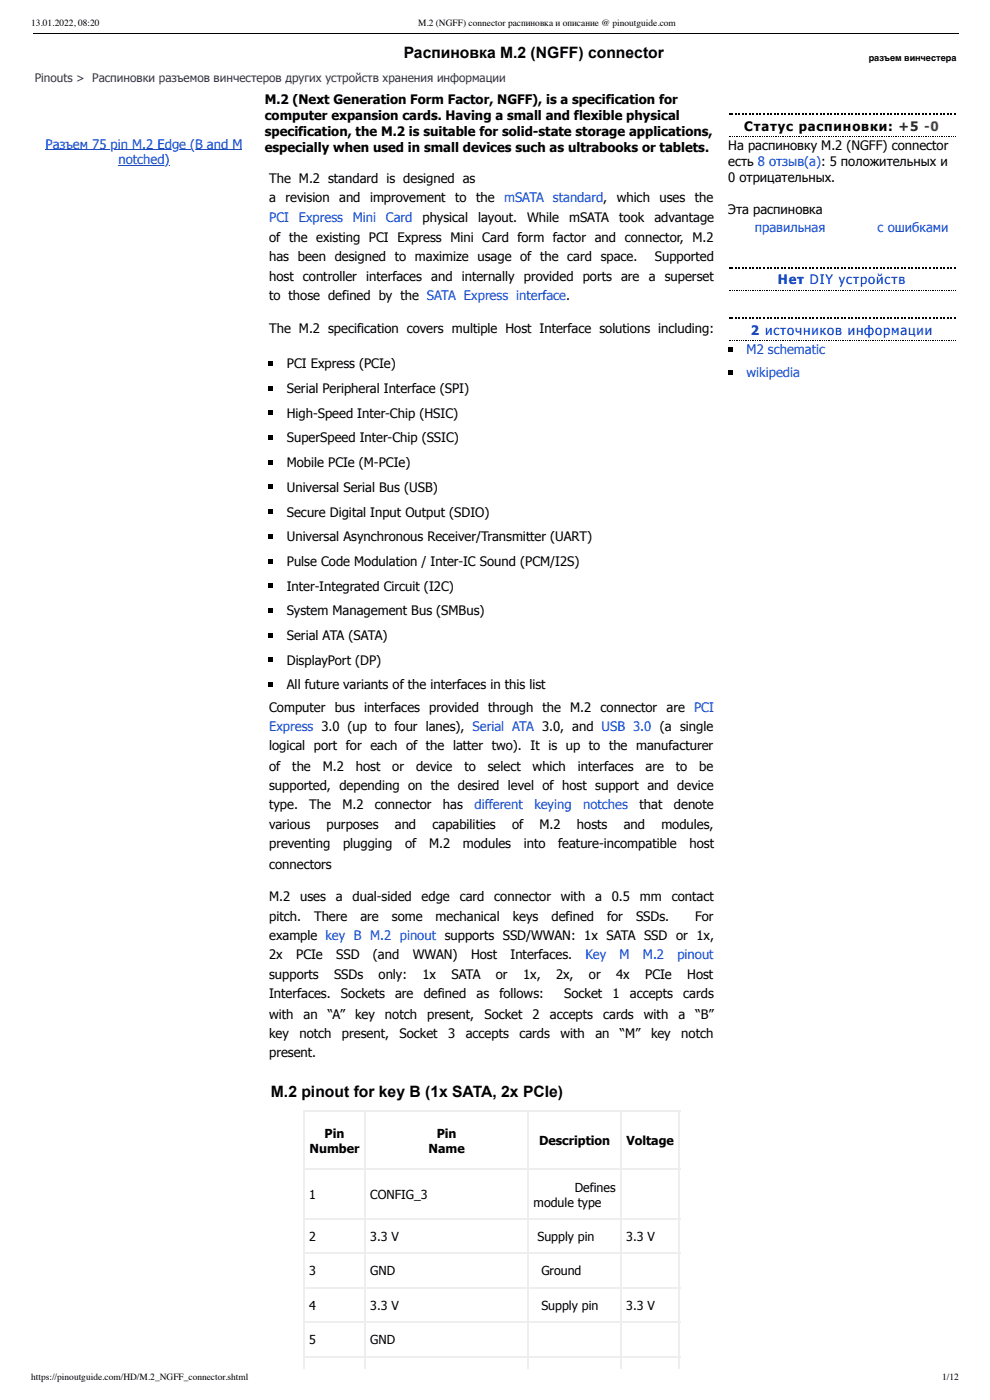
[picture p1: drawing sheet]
<svg xmlns="http://www.w3.org/2000/svg" width="297mm" height="420mm" viewBox="0 0 297 420" stroke-linecap="round" stroke-linejoin="round" font-family="sans-serif">
<defs><g id="words">
<g font-size="4.7">
<text x="121" y="17.3">Распиновка M.2 (NGFF) connector</text>
<text x="81.2" y="329">M.2 pinout for key B (1x SATA, 2x PCIe)</text>
</g>
<g font-size="3.9">
<text x="79.3" y="31.3">M.2 (Next Generation Form Factor, NGFF), is a specification for</text>
<text x="79.3" y="36.1">computer expansion cards. Having a small and flexible physical</text>
<text x="79.3" y="40.8">specification, the M.2 is suitable for solid-state storage applications,</text>
<text x="223" y="39.2">Статус распиновки: +5 -0</text>
<text x="79.3" y="45.6">especially when used in small devices such as ultrabooks or tablets.</text>
<text x="218.2" y="45.1">На распиновку M.2 (NGFF) connector</text>
<text x="218.2" y="49.8">есть 8 отзыв(а): 5 положительных и</text>
<text x="80.7" y="54.9">The M.2 standard is designed as</text>
<text x="218.2" y="54.6">0 отрицательных.</text>
<text x="80.7" y="60.7">a</text>
<text x="85.6" y="60.7">revision</text>
<text x="101.6" y="60.7">and</text>
<text x="110.9" y="60.7">improvement</text>
<text x="136.4" y="60.7">to</text>
<text x="142.7" y="60.7">the</text>
<text x="184.8" y="60.7">which</text>
<text x="197.6" y="60.7">uses</text>
<text x="208.2" y="60.7">the</text>
<text x="218.2" y="64.1">Эта распиновка</text>
<text x="126.6" y="66.5">physical</text>
<text x="143.3" y="66.5">layout.</text>
<text x="158" y="66.5">While</text>
<text x="170.6" y="66.5">mSATA</text>
<text x="185.6" y="66.5">took</text>
<text x="196.1" y="66.5">advantage</text>
<text x="80.7" y="72.6">of the existing PCI Express Mini Card form factor and connector, M.2</text>
<text x="80.7" y="78.4">has been designed to maximize usage of the card space.</text>
<text x="196.2" y="78.4">Supported</text>
<text x="80.7" y="84.2">host</text>
<text x="90.8" y="84.2">controller</text>
<text x="109.7" y="84.2">interfaces</text>
<text x="129.2" y="84.2">and</text>
<text x="138.4" y="84.2">internally</text>
<text x="157" y="84.2">provided</text>
<text x="174.6" y="84.2">ports</text>
<text x="186.1" y="84.2">are</text>
<text x="194.4" y="84.2">a</text>
<text x="199.2" y="84.2">superset</text>
<text x="80.7" y="90">to those defined by the SATA Express interface.</text>
<text x="80.7" y="99.8">The M.2 specification covers multiple Host Interface solutions including:</text>
<text x="85.9" y="110.4">PCI Express (PCIe)</text>
<text x="85.9" y="117.8">Serial Peripheral Interface (SPI)</text>
<text x="85.9" y="125.2">High-Speed Inter-Chip (HSIC)</text>
<text x="85.9" y="132.6">SuperSpeed Inter-Chip (SSIC)</text>
<text x="85.9" y="140.1">Mobile PCIe (M-PCIe)</text>
<text x="85.9" y="147.5">Universal Serial Bus (USB)</text>
<text x="85.9" y="154.9">Secure Digital Input Output (SDIO)</text>
<text x="85.9" y="162.3">Universal Asynchronous Receiver/Transmitter (UART)</text>
<text x="85.9" y="169.7">Pulse Code Modulation / Inter-IC Sound (PCM/I2S)</text>
<text x="85.9" y="177.1">Inter-Integrated Circuit (I2C)</text>
<text x="85.9" y="184.5">System Management Bus (SMBus)</text>
<text x="85.9" y="191.9">Serial ATA (SATA)</text>
<text x="85.9" y="199.3">DisplayPort (DP)</text>
<text x="85.9" y="206.7">All future variants of the interfaces in this list</text>
<text x="80.7" y="213.3">Computer</text>
<text x="100.3" y="213.3">bus</text>
<text x="109.2" y="213.3">interfaces</text>
<text x="128.6" y="213.3">provided</text>
<text x="146.3" y="213.3">through</text>
<text x="162.6" y="213.3">the</text>
<text x="170.9" y="213.3">M.2</text>
<text x="180" y="213.3">connector</text>
<text x="199.7" y="213.3">are</text>
<text x="80.7" y="225">logical port for each of the latter two). It is up to the manufacturer</text>
<text x="80.7" y="231.1">of</text>
<text x="87.6" y="231.1">the</text>
<text x="96.7" y="231.1">M.2</text>
<text x="106.6" y="231.1">host</text>
<text x="117.6" y="231.1">or</text>
<text x="124.7" y="231.1">device</text>
<text x="139.2" y="231.1">to</text>
<text x="146.2" y="231.1">select</text>
<text x="159.6" y="231.1">which</text>
<text x="173.2" y="231.1">interfaces</text>
<text x="193.5" y="231.1">are</text>
<text x="202.5" y="231.1">to</text>
<text x="209.5" y="231.1">be</text>
<text x="80.7" y="236.9">supported, depending on the desired level of host support and device</text>
<text x="80.7" y="242.7">type.</text>
<text x="92.7" y="242.7">The</text>
<text x="102.6" y="242.7">M.2</text>
<text x="112.3" y="242.7">connector</text>
<text x="132.7" y="242.7">has</text>
<text x="191.6" y="242.7">that</text>
<text x="202" y="242.7">denote</text>
<text x="80.7" y="248.5">various</text>
<text x="97.8" y="248.5">purposes</text>
<text x="118.3" y="248.5">and</text>
<text x="129.6" y="248.5">capabilities</text>
<text x="153.4" y="248.5">of</text>
<text x="161.7" y="248.5">M.2</text>
<text x="172.9" y="248.5">hosts</text>
<text x="186.9" y="248.5">and</text>
<text x="198.2" y="248.5">modules,</text>
<text x="80.7" y="254.4">preventing</text>
<text x="102.8" y="254.4">plugging</text>
<text x="121.4" y="254.4">of</text>
<text x="128.6" y="254.4">M.2</text>
<text x="138.7" y="254.4">modules</text>
<text x="157" y="254.4">into</text>
<text x="167.3" y="254.4">feature-incompatible</text>
<text x="206.6" y="254.4">host</text>
<text x="80.7" y="260.4">connectors</text>
<text x="80.7" y="270.2">M.2</text>
<text x="89.9" y="270.2">uses</text>
<text x="100.6" y="270.2">a</text>
<text x="105.6" y="270.2">dual-sided</text>
<text x="126.4" y="270.2">edge</text>
<text x="137.8" y="270.2">card</text>
<text x="148.1" y="270.2">connector</text>
<text x="168.1" y="270.2">with</text>
<text x="178.3" y="270.2">a</text>
<text x="183.4" y="270.2">0.5</text>
<text x="191.8" y="270.2">mm</text>
<text x="201.3" y="270.2">contact</text>
<text x="80.7" y="276">pitch.</text>
<text x="80.7" y="281.9">example key B M.2 pinout supports SSD/WWAN: 1x SATA SSD or 1x,</text>
<text x="94.1" y="276">There</text>
<text x="108" y="276">are</text>
<text x="117.4" y="276">some</text>
<text x="130.6" y="276">mechanical</text>
<text x="153.7" y="276">keys</text>
<text x="165.3" y="276">defined</text>
<text x="182" y="276">for</text>
<text x="190.6" y="276">SSDs.</text>
<text x="208.3" y="276">For</text>
<text x="80.7" y="287.7">2x</text>
<text x="88.8" y="287.7">PCIe</text>
<text x="100.8" y="287.7">SSD</text>
<text x="111.8" y="287.7">(and</text>
<text x="123.7" y="287.7">WWAN)</text>
<text x="141.1" y="287.7">Host</text>
<text x="153" y="287.7">Interfaces.</text>
<text x="80.7" y="293.5">supports</text>
<text x="100.1" y="293.5">SSDs</text>
<text x="113.5" y="293.5">only:</text>
<text x="126.6" y="293.5">1x</text>
<text x="135.3" y="293.5">SATA</text>
<text x="148.6" y="293.5">or</text>
<text x="156.8" y="293.5">1x,</text>
<text x="166.6" y="293.5">2x,</text>
<text x="176.5" y="293.5">or</text>
<text x="184.6" y="293.5">4x</text>
<text x="193.3" y="293.5">PCIe</text>
<text x="205.9" y="293.5">Host</text>
<text x="80.7" y="299.3">Interfaces.</text>
<text x="102.2" y="299.3">Sockets</text>
<text x="118.4" y="299.3">are</text>
<text x="127" y="299.3">defined</text>
<text x="142.8" y="299.3">as</text>
<text x="149.7" y="299.3">follows:</text>
<text x="169.1" y="299.3">Socket</text>
<text x="183.6" y="299.3">1</text>
<text x="188.8" y="299.3">accepts</text>
<text x="204.8" y="299.3">cards</text>
<text x="80.7" y="305.4">with</text>
<text x="91" y="305.4">an</text>
<text x="98.3" y="305.4">“A”</text>
<text x="106.4" y="305.4">key</text>
<text x="115.4" y="305.4">notch</text>
<text x="128" y="305.4">present,</text>
<text x="145.2" y="305.4">Socket</text>
<text x="159.6" y="305.4">2</text>
<text x="164.8" y="305.4">accepts</text>
<text x="180.8" y="305.4">cards</text>
<text x="193" y="305.4">with</text>
<text x="203.3" y="305.4">a</text>
<text x="208.4" y="305.4">“B”</text>
<text x="80.7" y="311.2">key</text>
<text x="89.7" y="311.2">notch</text>
<text x="102.5" y="311.2">present,</text>
<text x="119.7" y="311.2">Socket</text>
<text x="134.3" y="311.2">3</text>
<text x="139.6" y="311.2">accepts</text>
<text x="155.7" y="311.2">cards</text>
<text x="168" y="311.2">with</text>
<text x="178.4" y="311.2">an</text>
<text x="185.8" y="311.2">“M”</text>
<text x="195.1" y="311.2">key</text>
<text x="204.2" y="311.2">notch</text>
<text x="80.7" y="317.1">present.</text>
</g>
<g font-size="3.9" fill="#04e">
<text x="13.6" y="44.5">Разъем 75 pin M.2 Edge (B and M</text>
<text x="35.5" y="49.3">notched)</text>
<text x="151.1" y="60.7">mSATA standard,</text>
<text x="80.7" y="66.5">PCI</text>
<text x="89.6" y="66.5">Express</text>
<text x="105.7" y="66.5">Mini</text>
<text x="115.7" y="66.5">Card</text>
<text x="226.2" y="69.7">правильная</text>
<text x="263" y="69.7">с ошибками</text>
<text x="223.7" y="106.2">M2 schematic</text>
<text x="223.7" y="113.1">wikipedia</text>
<text x="208" y="213.3">PCI</text>
<text x="80.7" y="219.2">Express 3.0 (up to four lanes), Serial ATA 3.0, and USB 3.0 (a single</text>
<text x="142.2" y="242.7">different</text>
<text x="160.1" y="242.7">keying</text>
<text x="174.8" y="242.7">notches</text>
<text x="175.5" y="287.7">Key</text>
<text x="185.7" y="287.7">M</text>
<text x="192.7" y="287.7">M.2</text>
<text x="203" y="287.7">pinout</text>
</g>
<g font-size="3.9" fill="#00f">
<text x="233.1" y="85.3">Нет DIY устройств</text>
<text x="225" y="100.4">2 источников информации</text>
</g>
<g font-size="3.7">
<text x="97.3" y="341.1">Pin</text>
<text x="130.9" y="341.1">Pin</text>
<text x="92.8" y="345.6">Number</text>
<text x="128.4" y="345.6">Name</text>
<text x="161.5" y="343.3">Description</text>
<text x="187.7" y="343.3">Voltage</text>
<text x="92.7" y="359.4">1</text>
<text x="111" y="359.4">CONFIG_3</text>
<text x="172.3" y="357.3">Defines</text>
<text x="159.9" y="361.8">module type</text>
<text x="92.7" y="372.1">2</text>
<text x="111" y="372.1">3.3 V</text>
<text x="161.1" y="372.1">Supply pin</text>
<text x="187.7" y="372.1">3.3 V</text>
<text x="92.7" y="382.4">3</text>
<text x="111" y="382.4">GND</text>
<text x="162.2" y="382.4">Ground</text>
<text x="92.7" y="392.7">4</text>
<text x="111" y="392.7">3.3 V</text>
<text x="162.2" y="392.7">Supply pin</text>
<text x="187.7" y="392.7">3.3 V</text>
<text x="92.7" y="403">5</text>
<text x="111" y="403">GND</text>
</g>
<text font-size="3.5" fill="#273355" x="10.4" y="24.7">Pinouts &gt; Распиновки разъемов винчестеров других устройств хранения информации</text>
<g font-size="2.8">
<text x="9.3" y="7.8">13.01.2022, 08:20</text>
<text x="125.3" y="7.8">M.2 (NGFF) connector распиновка и описание @ pinoutguide.com</text>
<text x="9.3" y="413.8">https://pinoutguide.com/HD/M.2_NGFF_connector.shtml</text>
<text x="282.3" y="413.8">1/12</text>
</g>
<text font-size="2.7" x="260.3" y="18.3">разъем винчестера</text>
</g></defs>
<path d="M9.9 10h277.3" fill="none" stroke="#000" stroke-width=".3"/>
<path d="M9.9 20.7h277.3v5.3h-277.3z" fill="#fff"/>
<path d="M13.6 44.9h59.1M35.5 49.7h15.3" fill="none" stroke="#04e" stroke-width=".3"/>
<g fill="#fff">
<path d="M90.8 332.9h113v77.3h-113z"/>
<path d="M91.1 333.2h18.3v17.5h-18.3z"/>
<path d="M109.4 333.2h48.9v17.5h-48.9z"/>
<path d="M158.3 333.2h27.8v17.5h-27.8z"/>
<path d="M186.1 333.2h17.5v17.5h-17.5z"/>
</g>
<g fill="#eee">
<path d="M203.3 406.5h.5v3.7h-.5z"/>
<path d="M185.8 406.5h.6v3.7h-.6z"/>
<path d="M158 406.5h.6v3.7h-.6z"/>
<path d="M90.8 406.5h.6v3.7h-.6z"/>
<path d="M109.1 406.5h.5v3.7h-.5z"/>
<path d="M185.8 406.5h18v.5h-18z"/>
<path d="M203.3 396.2h.5v10.8h-.5z"/>
<path d="M158 406.5h28.4v.5h-28.4z"/>
<path d="M185.8 396.2h.6v10.8h-.6z"/>
<path d="M109.1 406.5h49.5v.5h-49.5z"/>
<path d="M158 396.2h.6v10.8h-.6z"/>
<path d="M90.8 406.5h18.8v.5h-18.8z"/>
<path d="M90.8 396.2h.6v10.8h-.6z"/>
<path d="M109.1 396.2h.5v10.8h-.5z"/>
<path d="M185.8 396.2h18v.5h-18z"/>
<path d="M203.3 385.9h.5v10.8h-.5z"/>
<path d="M158 396.2h28.4v.5h-28.4z"/>
<path d="M185.8 385.9h.6v10.8h-.6z"/>
<path d="M109.1 396.2h49.5v.5h-49.5z"/>
<path d="M158 385.9h.6v10.8h-.6z"/>
<path d="M90.8 396.2h18.8v.5h-18.8z"/>
<path d="M90.8 385.9h.6v10.8h-.6z"/>
<path d="M109.1 385.9h.5v10.8h-.5z"/>
<path d="M185.8 385.9h18v.5h-18z"/>
<path d="M203.3 375.5h.5v10.9h-.5z"/>
<path d="M158 385.9h28.4v.5h-28.4z"/>
<path d="M185.8 375.5h.6v10.9h-.6z"/>
<path d="M109.1 385.9h49.5v.5h-49.5z"/>
<path d="M158 375.5h.6v10.9h-.6z"/>
<path d="M90.8 385.9h18.8v.5h-18.8z"/>
<path d="M90.8 375.5h.6v10.9h-.6z"/>
<path d="M109.1 375.5h.5v10.9h-.5z"/>
<path d="M185.8 375.5h18v.6h-18z"/>
<path d="M203.3 365.2h.5v10.9h-.5z"/>
<path d="M158 375.5h28.4v.6h-28.4z"/>
<path d="M185.8 365.2h.6v10.9h-.6z"/>
<path d="M109.1 375.5h49.5v.6h-49.5z"/>
<path d="M158 365.2h.6v10.9h-.6z"/>
<path d="M90.8 375.5h18.8v.6h-18.8z"/>
<path d="M90.8 365.2h.6v10.9h-.6z"/>
<path d="M109.1 365.2h.5v10.9h-.5z"/>
<path d="M185.8 365.2h18v.5h-18z"/>
<path d="M203.3 350.4h.5v15.3h-.5z"/>
<path d="M158 365.2h28.4v.5h-28.4z"/>
<path d="M185.8 350.4h.6v15.3h-.6z"/>
<path d="M109.1 365.2h49.5v.5h-49.5z"/>
<path d="M158 350.4h.6v15.3h-.6z"/>
<path d="M90.8 365.2h18.8v.5h-18.8z"/>
<path d="M90.8 350.4h.6v15.3h-.6z"/>
<path d="M109.1 350.4h.5v15.3h-.5z"/>
<path d="M185.8 332.9h18v.6h-18z"/>
<path d="M185.8 350.4h18v.5h-18z"/>
<path d="M203.3 332.9h.5v18h-.5z"/>
<path d="M158 332.9h28.4v.6h-28.4z"/>
<path d="M158 350.4h28.4v.5h-28.4z"/>
<path d="M185.8 332.9h.6v18h-.6z"/>
<path d="M109.1 332.9h49.5v.6h-49.5z"/>
<path d="M109.1 350.4h49.5v.5h-49.5z"/>
<path d="M158 332.9h.6v18h-.6z"/>
<path d="M90.8 332.9h18.8v.6h-18.8z"/>
<path d="M90.8 350.4h18.8v.5h-18.8z"/>
<path d="M90.8 332.9h.6v18h-.6z"/>
<path d="M109.1 332.9h.5v18h-.5z"/>
</g>
<g fill="#000">
<path d="M80.3 108.3h1.3v1.3h-1.3zM80.3 115.7h1.3v1.3h-1.3zM80.3 123.1h1.3v1.3h-1.3zM80.3 130.5h1.3v1.4h-1.3zM80.3 137.9h1.3v1.4h-1.3zM80.3 145.3h1.3v1.4h-1.3zM80.3 152.8h1.3v1.3h-1.3zM80.3 160.2h1.3v1.3h-1.3zM80.3 167.6h1.3v1.3h-1.3zM80.3 175h1.3v1.3h-1.3zM80.3 182.4h1.3v1.3h-1.3zM80.3 189.8h1.3v1.3h-1.3z"/>
<path d="M80.3 197.2h1.3v1.3h-1.3zM80.3 204.6h1.3v1.3h-1.3z"/>
</g>
<path d="M218.4 34h68v7.1h-68z" fill="#fff"/>
<g fill="#000">
<path d="M218.4 34h.5v.5h-.5zM219.2 34h.5v.5h-.5zM220.2 34h.6v.5h-.6zM221.3 34h.5v.5h-.5zM222.3 34h.6v.5h-.6zM223.4 34h.5v.5h-.5zM224.5 34h.5v.5h-.5zM225.5 34h.5v.5h-.5zM226.6 34h.5v.5h-.5zM227.6 34h.6v.5h-.6zM228.7 34h.5v.5h-.5zM229.7 34h.6v.5h-.6z"/>
<path d="M230.8 34h.5v.5h-.5zM231.9 34h.5v.5h-.5zM232.9 34h.6v.5h-.6zM234 34h.5v.5h-.5zM235 34h.6v.5h-.6zM236.1 34h.5v.5h-.5zM237.2 34h.5v.5h-.5zM238.2 34h.5v.5h-.5zM239.3 34h.5v.5h-.5zM240.3 34h.6v.5h-.6zM241.4 34h.5v.5h-.5zM242.4 34h.6v.5h-.6z"/>
<path d="M243.5 34h.5v.5h-.5zM244.6 34h.5v.5h-.5zM245.6 34h.6v.5h-.6zM246.7 34h.5v.5h-.5zM247.7 34h.6v.5h-.6zM248.8 34h.5v.5h-.5zM249.9 34h.5v.5h-.5zM250.9 34h.5v.5h-.5zM252 34h.5v.5h-.5zM253 34h.6v.5h-.6zM254.1 34h.5v.5h-.5zM255.1 34h.6v.5h-.6z"/>
<path d="M256.2 34h.5v.5h-.5zM257.3 34h.5v.5h-.5zM258.3 34h.6v.5h-.6zM259.4 34h.5v.5h-.5zM260.4 34h.6v.5h-.6zM261.5 34h.5v.5h-.5zM262.6 34h.5v.5h-.5zM263.6 34h.5v.5h-.5zM264.7 34h.5v.5h-.5zM265.7 34h.6v.5h-.6zM266.8 34h.5v.5h-.5zM267.8 34h.6v.5h-.6z"/>
<path d="M268.9 34h.5v.5h-.5zM270 34h.5v.5h-.5zM271 34h.6v.5h-.6zM272.1 34h.5v.5h-.5zM273.1 34h.6v.5h-.6zM274.2 34h.5v.5h-.5zM275.3 34h.5v.5h-.5zM276.3 34h.5v.5h-.5zM277.4 34h.5v.5h-.5zM278.4 34h.6v.5h-.6zM279.5 34h.5v.5h-.5zM280.5 34h.6v.5h-.6z"/>
<path d="M281.6 34h.5v.5h-.5zM282.7 34h.5v.5h-.5zM283.7 34h.6v.5h-.6zM284.8 34h.5v.5h-.5zM285.8 34h.6v.5h-.6zM218.4 40.8h.2v.3h-.2zM218.9 40.8h.3v.3h-.3zM219.4 40.8h.3v.3h-.3zM220 40.8h.2v.3h-.2zM220.5 40.8h.3v.3h-.3zM221 40.8h.3v.3h-.3zM221.5 40.8h.3v.3h-.3z"/>
<path d="M222.1 40.8h.2v.3h-.2zM222.6 40.8h.3v.3h-.3zM223.1 40.8h.3v.3h-.3zM223.7 40.8h.2v.3h-.2zM224.2 40.8h.3v.3h-.3zM224.7 40.8h.3v.3h-.3zM225.2 40.8h.3v.3h-.3zM225.8 40.8h.2v.3h-.2zM226.3 40.8h.3v.3h-.3zM226.8 40.8h.3v.3h-.3zM227.4 40.8h.2v.3h-.2zM227.9 40.8h.3v.3h-.3z"/>
<path d="M228.4 40.8h.3v.3h-.3zM229 40.8h.2v.3h-.2zM229.5 40.8h.2v.3h-.2zM230 40.8h.3v.3h-.3zM230.5 40.8h.3v.3h-.3zM231.1 40.8h.2v.3h-.2zM231.6 40.8h.3v.3h-.3zM232.1 40.8h.3v.3h-.3zM232.7 40.8h.2v.3h-.2zM233.2 40.8h.3v.3h-.3zM233.7 40.8h.3v.3h-.3zM234.2 40.8h.3v.3h-.3z"/>
<path d="M234.8 40.8h.2v.3h-.2zM235.3 40.8h.3v.3h-.3zM235.8 40.8h.3v.3h-.3zM236.4 40.8h.2v.3h-.2zM236.9 40.8h.3v.3h-.3zM237.4 40.8h.3v.3h-.3zM237.9 40.8h.3v.3h-.3zM238.5 40.8h.2v.3h-.2zM239 40.8h.3v.3h-.3zM239.5 40.8h.3v.3h-.3zM240.1 40.8h.2v.3h-.2zM240.6 40.8h.3v.3h-.3z"/>
<path d="M241.1 40.8h.3v.3h-.3zM241.7 40.8h.2v.3h-.2zM242.2 40.8h.2v.3h-.2zM242.7 40.8h.3v.3h-.3zM243.2 40.8h.3v.3h-.3zM243.8 40.8h.2v.3h-.2zM244.3 40.8h.3v.3h-.3zM244.8 40.8h.3v.3h-.3zM245.4 40.8h.2v.3h-.2zM245.9 40.8h.3v.3h-.3zM246.4 40.8h.3v.3h-.3zM246.9 40.8h.3v.3h-.3z"/>
<path d="M247.5 40.8h.2v.3h-.2zM248 40.8h.3v.3h-.3zM248.5 40.8h.3v.3h-.3zM249.1 40.8h.2v.3h-.2zM249.6 40.8h.3v.3h-.3zM250.1 40.8h.3v.3h-.3zM250.6 40.8h.3v.3h-.3zM251.2 40.8h.2v.3h-.2zM251.7 40.8h.3v.3h-.3zM252.2 40.8h.3v.3h-.3zM252.8 40.8h.2v.3h-.2zM253.3 40.8h.3v.3h-.3z"/>
<path d="M253.8 40.8h.3v.3h-.3zM254.4 40.8h.2v.3h-.2zM254.9 40.8h.2v.3h-.2zM255.4 40.8h.3v.3h-.3zM255.9 40.8h.3v.3h-.3zM256.5 40.8h.2v.3h-.2zM257 40.8h.3v.3h-.3zM257.5 40.8h.3v.3h-.3zM258.1 40.8h.2v.3h-.2zM258.6 40.8h.3v.3h-.3zM259.1 40.8h.3v.3h-.3zM259.6 40.8h.3v.3h-.3z"/>
<path d="M260.2 40.8h.2v.3h-.2zM260.7 40.8h.3v.3h-.3zM261.2 40.8h.3v.3h-.3zM261.8 40.8h.2v.3h-.2zM262.3 40.8h.3v.3h-.3zM262.8 40.8h.3v.3h-.3zM263.3 40.8h.3v.3h-.3zM263.9 40.8h.2v.3h-.2zM264.4 40.8h.3v.3h-.3zM264.9 40.8h.3v.3h-.3zM265.5 40.8h.2v.3h-.2zM266 40.8h.3v.3h-.3z"/>
<path d="M266.5 40.8h.3v.3h-.3zM267.1 40.8h.2v.3h-.2zM267.6 40.8h.2v.3h-.2zM268.1 40.8h.3v.3h-.3zM268.6 40.8h.3v.3h-.3zM269.2 40.8h.2v.3h-.2zM269.7 40.8h.3v.3h-.3zM270.2 40.8h.3v.3h-.3zM270.8 40.8h.2v.3h-.2zM271.3 40.8h.3v.3h-.3zM271.8 40.8h.3v.3h-.3zM272.3 40.8h.3v.3h-.3z"/>
<path d="M272.9 40.8h.2v.3h-.2zM273.4 40.8h.3v.3h-.3zM273.9 40.8h.3v.3h-.3zM274.5 40.8h.2v.3h-.2zM275 40.8h.3v.3h-.3zM275.5 40.8h.3v.3h-.3zM276 40.8h.3v.3h-.3zM276.6 40.8h.2v.3h-.2zM277.1 40.8h.3v.3h-.3zM277.6 40.8h.3v.3h-.3zM278.2 40.8h.2v.3h-.2zM278.7 40.8h.3v.3h-.3z"/>
<path d="M279.2 40.8h.3v.3h-.3zM279.8 40.8h.2v.3h-.2zM280.3 40.8h.2v.3h-.2zM280.8 40.8h.3v.3h-.3zM281.3 40.8h.3v.3h-.3zM281.9 40.8h.2v.3h-.2zM282.4 40.8h.3v.3h-.3zM282.9 40.8h.3v.3h-.3zM283.5 40.8h.2v.3h-.2zM284 40.8h.3v.3h-.3zM284.5 40.8h.3v.3h-.3zM285 40.8h.3v.3h-.3z"/>
<path d="M285.6 40.8h.2v.3h-.2zM286.1 40.8h.3v.3h-.3z"/>
</g>
<g fill="#fff">
<path d="M218.4 64.9h66.4v7.2h-66.4z"/>
<path d="M218.4 80h68v7.1h-68z"/>
</g>
<g fill="#000">
<path d="M218.4 80h.5v.5h-.5zM219.2 80h.5v.5h-.5zM220.2 80h.6v.5h-.6zM221.3 80h.5v.5h-.5zM222.3 80h.6v.5h-.6zM223.4 80h.5v.5h-.5zM224.5 80h.5v.5h-.5zM225.5 80h.5v.5h-.5zM226.6 80h.5v.5h-.5zM227.6 80h.6v.5h-.6zM228.7 80h.5v.5h-.5zM229.7 80h.6v.5h-.6z"/>
<path d="M230.8 80h.5v.5h-.5zM231.9 80h.5v.5h-.5zM232.9 80h.6v.5h-.6zM234 80h.5v.5h-.5zM235 80h.6v.5h-.6zM236.1 80h.5v.5h-.5zM237.2 80h.5v.5h-.5zM238.2 80h.5v.5h-.5zM239.3 80h.5v.5h-.5zM240.3 80h.6v.5h-.6zM241.4 80h.5v.5h-.5zM242.4 80h.6v.5h-.6z"/>
<path d="M243.5 80h.5v.5h-.5zM244.6 80h.5v.5h-.5zM245.6 80h.6v.5h-.6zM246.7 80h.5v.5h-.5zM247.7 80h.6v.5h-.6zM248.8 80h.5v.5h-.5zM249.9 80h.5v.5h-.5zM250.9 80h.5v.5h-.5zM252 80h.5v.5h-.5zM253 80h.6v.5h-.6zM254.1 80h.5v.5h-.5zM255.1 80h.6v.5h-.6z"/>
<path d="M256.2 80h.5v.5h-.5zM257.3 80h.5v.5h-.5zM258.3 80h.6v.5h-.6zM259.4 80h.5v.5h-.5zM260.4 80h.6v.5h-.6zM261.5 80h.5v.5h-.5zM262.6 80h.5v.5h-.5zM263.6 80h.5v.5h-.5zM264.7 80h.5v.5h-.5zM265.7 80h.6v.5h-.6zM266.8 80h.5v.5h-.5zM267.8 80h.6v.5h-.6z"/>
<path d="M268.9 80h.5v.5h-.5zM270 80h.5v.5h-.5zM271 80h.6v.5h-.6zM272.1 80h.5v.5h-.5zM273.1 80h.6v.5h-.6zM274.2 80h.5v.5h-.5zM275.3 80h.5v.5h-.5zM276.3 80h.5v.5h-.5zM277.4 80h.5v.5h-.5zM278.4 80h.6v.5h-.6zM279.5 80h.5v.5h-.5zM280.5 80h.6v.5h-.6z"/>
<path d="M281.6 80h.5v.5h-.5zM282.7 80h.5v.5h-.5zM283.7 80h.6v.5h-.6zM284.8 80h.5v.5h-.5zM285.8 80h.6v.5h-.6zM218.4 86.9h.2v.2h-.2zM218.9 86.9h.3v.2h-.3zM219.4 86.9h.3v.2h-.3zM220 86.9h.2v.2h-.2zM220.5 86.9h.3v.2h-.3zM221 86.9h.3v.2h-.3zM221.5 86.9h.3v.2h-.3z"/>
<path d="M222.1 86.9h.2v.2h-.2zM222.6 86.9h.3v.2h-.3zM223.1 86.9h.3v.2h-.3zM223.7 86.9h.2v.2h-.2zM224.2 86.9h.3v.2h-.3zM224.7 86.9h.3v.2h-.3zM225.2 86.9h.3v.2h-.3zM225.8 86.9h.2v.2h-.2zM226.3 86.9h.3v.2h-.3zM226.8 86.9h.3v.2h-.3zM227.4 86.9h.2v.2h-.2zM227.9 86.9h.3v.2h-.3z"/>
<path d="M228.4 86.9h.3v.2h-.3zM229 86.9h.2v.2h-.2zM229.5 86.9h.2v.2h-.2zM230 86.9h.3v.2h-.3zM230.5 86.9h.3v.2h-.3zM231.1 86.9h.2v.2h-.2zM231.6 86.9h.3v.2h-.3zM232.1 86.9h.3v.2h-.3zM232.7 86.9h.2v.2h-.2zM233.2 86.9h.3v.2h-.3zM233.7 86.9h.3v.2h-.3zM234.2 86.9h.3v.2h-.3z"/>
<path d="M234.8 86.9h.2v.2h-.2zM235.3 86.9h.3v.2h-.3zM235.8 86.9h.3v.2h-.3zM236.4 86.9h.2v.2h-.2zM236.9 86.9h.3v.2h-.3zM237.4 86.9h.3v.2h-.3zM237.9 86.9h.3v.2h-.3zM238.5 86.9h.2v.2h-.2zM239 86.9h.3v.2h-.3zM239.5 86.9h.3v.2h-.3zM240.1 86.9h.2v.2h-.2zM240.6 86.9h.3v.2h-.3z"/>
<path d="M241.1 86.9h.3v.2h-.3zM241.7 86.9h.2v.2h-.2zM242.2 86.9h.2v.2h-.2zM242.7 86.9h.3v.2h-.3zM243.2 86.9h.3v.2h-.3zM243.8 86.9h.2v.2h-.2zM244.3 86.9h.3v.2h-.3zM244.8 86.9h.3v.2h-.3zM245.4 86.9h.2v.2h-.2zM245.9 86.9h.3v.2h-.3zM246.4 86.9h.3v.2h-.3zM246.9 86.9h.3v.2h-.3z"/>
<path d="M247.5 86.9h.2v.2h-.2zM248 86.9h.3v.2h-.3zM248.5 86.9h.3v.2h-.3zM249.1 86.9h.2v.2h-.2zM249.6 86.9h.3v.2h-.3zM250.1 86.9h.3v.2h-.3zM250.6 86.9h.3v.2h-.3zM251.2 86.9h.2v.2h-.2zM251.7 86.9h.3v.2h-.3zM252.2 86.9h.3v.2h-.3zM252.8 86.9h.2v.2h-.2zM253.3 86.9h.3v.2h-.3z"/>
<path d="M253.8 86.9h.3v.2h-.3zM254.4 86.9h.2v.2h-.2zM254.9 86.9h.2v.2h-.2zM255.4 86.9h.3v.2h-.3zM255.9 86.9h.3v.2h-.3zM256.5 86.9h.2v.2h-.2zM257 86.9h.3v.2h-.3zM257.5 86.9h.3v.2h-.3zM258.1 86.9h.2v.2h-.2zM258.6 86.9h.3v.2h-.3zM259.1 86.9h.3v.2h-.3zM259.6 86.9h.3v.2h-.3z"/>
<path d="M260.2 86.9h.2v.2h-.2zM260.7 86.9h.3v.2h-.3zM261.2 86.9h.3v.2h-.3zM261.8 86.9h.2v.2h-.2zM262.3 86.9h.3v.2h-.3zM262.8 86.9h.3v.2h-.3zM263.3 86.9h.3v.2h-.3zM263.9 86.9h.2v.2h-.2zM264.4 86.9h.3v.2h-.3zM264.9 86.9h.3v.2h-.3zM265.5 86.9h.2v.2h-.2zM266 86.9h.3v.2h-.3z"/>
<path d="M266.5 86.9h.3v.2h-.3zM267.1 86.9h.2v.2h-.2zM267.6 86.9h.2v.2h-.2zM268.1 86.9h.3v.2h-.3zM268.6 86.9h.3v.2h-.3zM269.2 86.9h.2v.2h-.2zM269.7 86.9h.3v.2h-.3zM270.2 86.9h.3v.2h-.3zM270.8 86.9h.2v.2h-.2zM271.3 86.9h.3v.2h-.3zM271.8 86.9h.3v.2h-.3zM272.3 86.9h.3v.2h-.3z"/>
<path d="M272.9 86.9h.2v.2h-.2zM273.4 86.9h.3v.2h-.3zM273.9 86.9h.3v.2h-.3zM274.5 86.9h.2v.2h-.2zM275 86.9h.3v.2h-.3zM275.5 86.9h.3v.2h-.3zM276 86.9h.3v.2h-.3zM276.6 86.9h.2v.2h-.2zM277.1 86.9h.3v.2h-.3zM277.6 86.9h.3v.2h-.3zM278.2 86.9h.2v.2h-.2zM278.7 86.9h.3v.2h-.3z"/>
<path d="M279.2 86.9h.3v.2h-.3zM279.8 86.9h.2v.2h-.2zM280.3 86.9h.2v.2h-.2zM280.8 86.9h.3v.2h-.3zM281.3 86.9h.3v.2h-.3zM281.9 86.9h.2v.2h-.2zM282.4 86.9h.3v.2h-.3zM282.9 86.9h.3v.2h-.3zM283.5 86.9h.2v.2h-.2zM284 86.9h.3v.2h-.3zM284.5 86.9h.3v.2h-.3zM285 86.9h.3v.2h-.3z"/>
<path d="M285.6 86.9h.2v.2h-.2zM286.1 86.9h.3v.2h-.3z"/>
</g>
<path d="M218.4 95.1h68v7.1h-68z" fill="#fff"/>
<g fill="#000">
<path d="M218.4 95.1h.5v.5h-.5zM219.2 95.1h.5v.5h-.5zM220.2 95.1h.6v.5h-.6zM221.3 95.1h.5v.5h-.5zM222.3 95.1h.6v.5h-.6zM223.4 95.1h.5v.5h-.5zM224.5 95.1h.5v.5h-.5zM225.5 95.1h.5v.5h-.5zM226.6 95.1h.5v.5h-.5zM227.6 95.1h.6v.5h-.6zM228.7 95.1h.5v.5h-.5zM229.7 95.1h.6v.5h-.6z"/>
<path d="M230.8 95.1h.5v.5h-.5zM231.9 95.1h.5v.5h-.5zM232.9 95.1h.6v.5h-.6zM234 95.1h.5v.5h-.5zM235 95.1h.6v.5h-.6zM236.1 95.1h.5v.5h-.5zM237.2 95.1h.5v.5h-.5zM238.2 95.1h.5v.5h-.5zM239.3 95.1h.5v.5h-.5zM240.3 95.1h.6v.5h-.6zM241.4 95.1h.5v.5h-.5zM242.4 95.1h.6v.5h-.6z"/>
<path d="M243.5 95.1h.5v.5h-.5zM244.6 95.1h.5v.5h-.5zM245.6 95.1h.6v.5h-.6zM246.7 95.1h.5v.5h-.5zM247.7 95.1h.6v.5h-.6zM248.8 95.1h.5v.5h-.5zM249.9 95.1h.5v.5h-.5zM250.9 95.1h.5v.5h-.5zM252 95.1h.5v.5h-.5zM253 95.1h.6v.5h-.6zM254.1 95.1h.5v.5h-.5zM255.1 95.1h.6v.5h-.6z"/>
<path d="M256.2 95.1h.5v.5h-.5zM257.3 95.1h.5v.5h-.5zM258.3 95.1h.6v.5h-.6zM259.4 95.1h.5v.5h-.5zM260.4 95.1h.6v.5h-.6zM261.5 95.1h.5v.5h-.5zM262.6 95.1h.5v.5h-.5zM263.6 95.1h.5v.5h-.5zM264.7 95.1h.5v.5h-.5zM265.7 95.1h.6v.5h-.6zM266.8 95.1h.5v.5h-.5zM267.8 95.1h.6v.5h-.6z"/>
<path d="M268.9 95.1h.5v.5h-.5zM270 95.1h.5v.5h-.5zM271 95.1h.6v.5h-.6zM272.1 95.1h.5v.5h-.5zM273.1 95.1h.6v.5h-.6zM274.2 95.1h.5v.5h-.5zM275.3 95.1h.5v.5h-.5zM276.3 95.1h.5v.5h-.5zM277.4 95.1h.5v.5h-.5zM278.4 95.1h.6v.5h-.6zM279.5 95.1h.5v.5h-.5zM280.5 95.1h.6v.5h-.6z"/>
<path d="M281.6 95.1h.5v.5h-.5zM282.7 95.1h.5v.5h-.5zM283.7 95.1h.6v.5h-.6zM284.8 95.1h.5v.5h-.5zM285.8 95.1h.6v.5h-.6zM218.4 102h.2v.2h-.2zM218.9 102h.3v.2h-.3zM219.4 102h.3v.2h-.3zM220 102h.2v.2h-.2zM220.5 102h.3v.2h-.3zM221 102h.3v.2h-.3zM221.5 102h.3v.2h-.3z"/>
<path d="M222.1 102h.2v.2h-.2zM222.6 102h.3v.2h-.3zM223.1 102h.3v.2h-.3zM223.7 102h.2v.2h-.2zM224.2 102h.3v.2h-.3zM224.7 102h.3v.2h-.3zM225.2 102h.3v.2h-.3zM225.8 102h.2v.2h-.2zM226.3 102h.3v.2h-.3zM226.8 102h.3v.2h-.3zM227.4 102h.2v.2h-.2zM227.9 102h.3v.2h-.3z"/>
<path d="M228.4 102h.3v.2h-.3zM229 102h.2v.2h-.2zM229.5 102h.2v.2h-.2zM230 102h.3v.2h-.3zM230.5 102h.3v.2h-.3zM231.1 102h.2v.2h-.2zM231.6 102h.3v.2h-.3zM232.1 102h.3v.2h-.3zM232.7 102h.2v.2h-.2zM233.2 102h.3v.2h-.3zM233.7 102h.3v.2h-.3zM234.2 102h.3v.2h-.3z"/>
<path d="M234.8 102h.2v.2h-.2zM235.3 102h.3v.2h-.3zM235.8 102h.3v.2h-.3zM236.4 102h.2v.2h-.2zM236.9 102h.3v.2h-.3zM237.4 102h.3v.2h-.3zM237.9 102h.3v.2h-.3zM238.5 102h.2v.2h-.2zM239 102h.3v.2h-.3zM239.5 102h.3v.2h-.3zM240.1 102h.2v.2h-.2zM240.6 102h.3v.2h-.3z"/>
<path d="M241.1 102h.3v.2h-.3zM241.7 102h.2v.2h-.2zM242.2 102h.2v.2h-.2zM242.7 102h.3v.2h-.3zM243.2 102h.3v.2h-.3zM243.8 102h.2v.2h-.2zM244.3 102h.3v.2h-.3zM244.8 102h.3v.2h-.3zM245.4 102h.2v.2h-.2zM245.9 102h.3v.2h-.3zM246.4 102h.3v.2h-.3zM246.9 102h.3v.2h-.3z"/>
<path d="M247.5 102h.2v.2h-.2zM248 102h.3v.2h-.3zM248.5 102h.3v.2h-.3zM249.1 102h.2v.2h-.2zM249.6 102h.3v.2h-.3zM250.1 102h.3v.2h-.3zM250.6 102h.3v.2h-.3zM251.2 102h.2v.2h-.2zM251.7 102h.3v.2h-.3zM252.2 102h.3v.2h-.3zM252.8 102h.2v.2h-.2zM253.3 102h.3v.2h-.3z"/>
<path d="M253.8 102h.3v.2h-.3zM254.4 102h.2v.2h-.2zM254.9 102h.2v.2h-.2zM255.4 102h.3v.2h-.3zM255.9 102h.3v.2h-.3zM256.5 102h.2v.2h-.2zM257 102h.3v.2h-.3zM257.5 102h.3v.2h-.3zM258.1 102h.2v.2h-.2zM258.6 102h.3v.2h-.3zM259.1 102h.3v.2h-.3zM259.6 102h.3v.2h-.3z"/>
<path d="M260.2 102h.2v.2h-.2zM260.7 102h.3v.2h-.3zM261.2 102h.3v.2h-.3zM261.8 102h.2v.2h-.2zM262.3 102h.3v.2h-.3zM262.8 102h.3v.2h-.3zM263.3 102h.3v.2h-.3zM263.9 102h.2v.2h-.2zM264.4 102h.3v.2h-.3zM264.9 102h.3v.2h-.3zM265.5 102h.2v.2h-.2zM266 102h.3v.2h-.3z"/>
<path d="M266.5 102h.3v.2h-.3zM267.1 102h.2v.2h-.2zM267.6 102h.2v.2h-.2zM268.1 102h.3v.2h-.3zM268.6 102h.3v.2h-.3zM269.2 102h.2v.2h-.2zM269.7 102h.3v.2h-.3zM270.2 102h.3v.2h-.3zM270.8 102h.2v.2h-.2zM271.3 102h.3v.2h-.3zM271.8 102h.3v.2h-.3zM272.3 102h.3v.2h-.3z"/>
<path d="M272.9 102h.2v.2h-.2zM273.4 102h.3v.2h-.3zM273.9 102h.3v.2h-.3zM274.5 102h.2v.2h-.2zM275 102h.3v.2h-.3zM275.5 102h.3v.2h-.3zM276 102h.3v.2h-.3zM276.6 102h.2v.2h-.2zM277.1 102h.3v.2h-.3zM277.6 102h.3v.2h-.3zM278.2 102h.2v.2h-.2zM278.7 102h.3v.2h-.3z"/>
<path d="M279.2 102h.3v.2h-.3zM279.8 102h.2v.2h-.2zM280.3 102h.2v.2h-.2zM280.8 102h.3v.2h-.3zM281.3 102h.3v.2h-.3zM281.9 102h.2v.2h-.2zM282.4 102h.3v.2h-.3zM282.9 102h.3v.2h-.3zM283.5 102h.2v.2h-.2zM284 102h.3v.2h-.3zM284.5 102h.3v.2h-.3zM285 102h.3v.2h-.3z"/>
<path d="M285.6 102h.2v.2h-.2zM286.1 102h.3v.2h-.3z"/>
</g>
<path d="M218.4 64.9h34.1v7.2h-34.1z" fill="#fff"/>
<path d="M218.4 104.1h1.3v1.3h-1.3zM218.4 110.9h1.3v1.4h-1.3z" fill="#000"/>
<use href="#words"/>
</svg>
